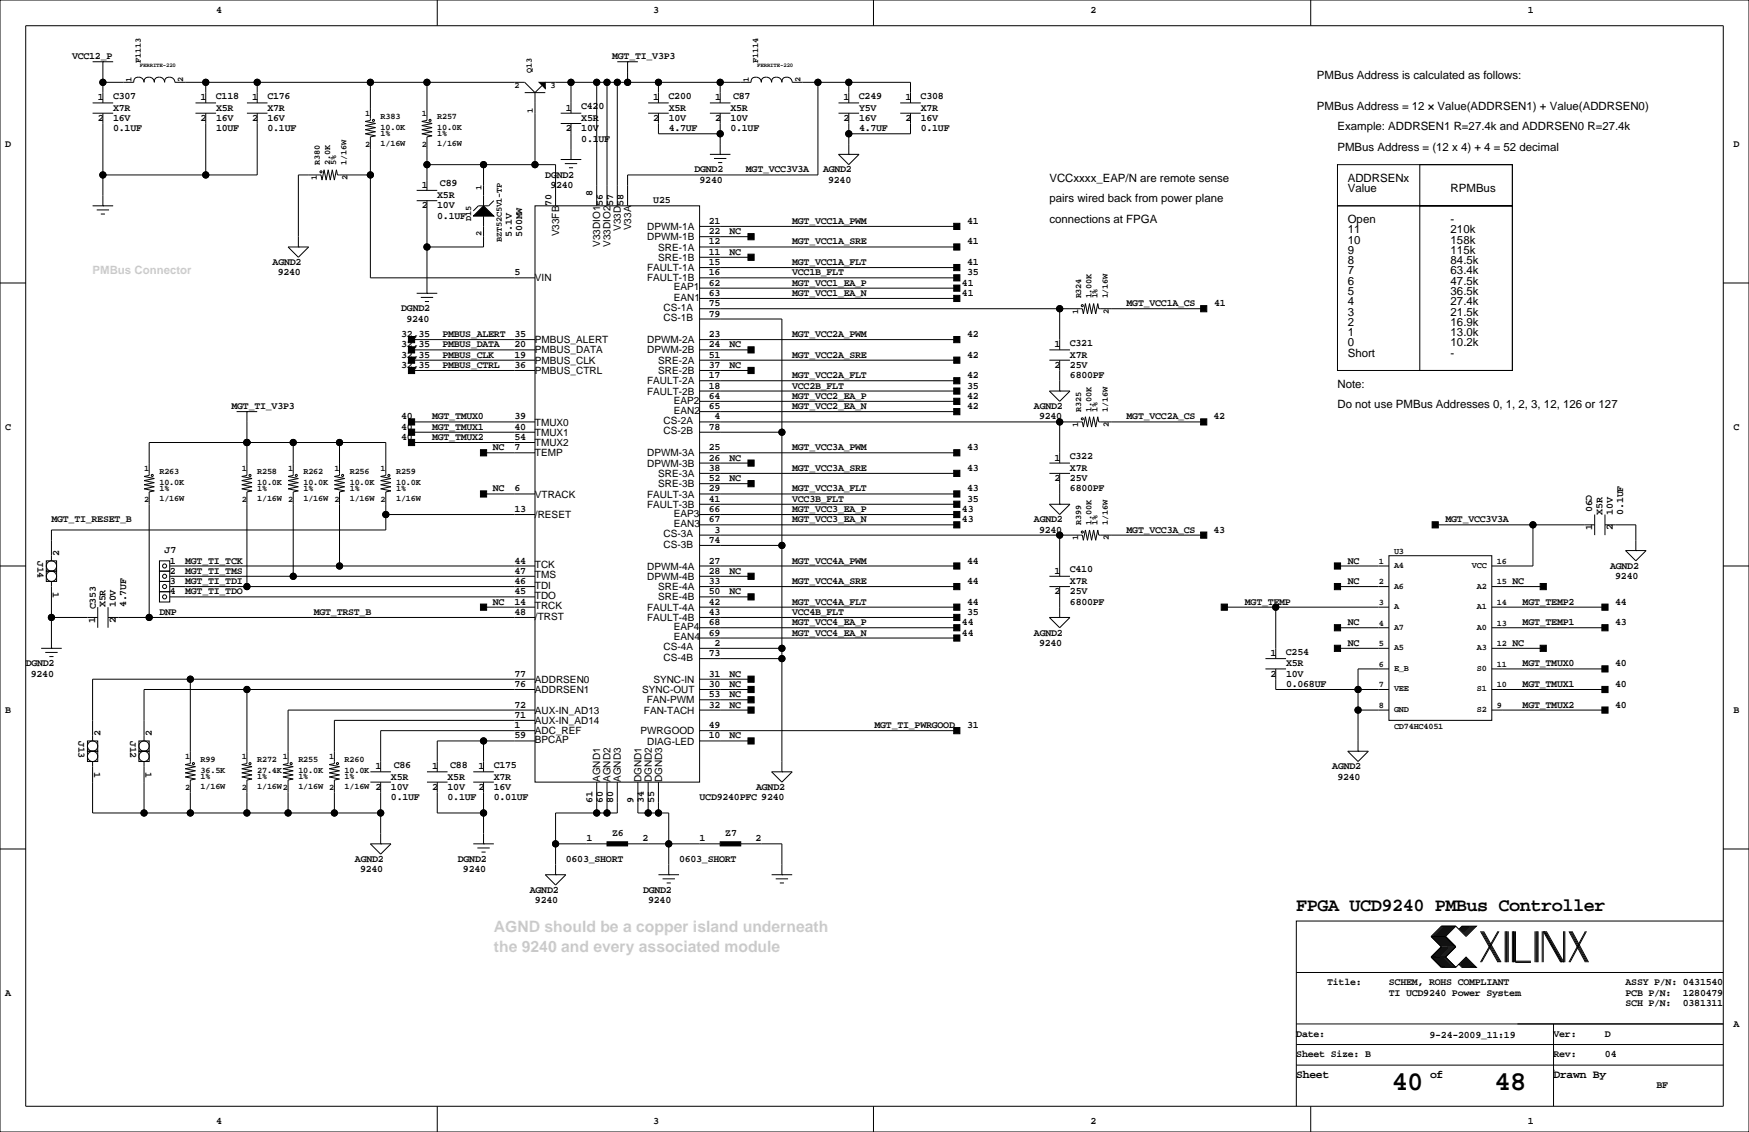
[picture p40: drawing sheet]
<svg xmlns="http://www.w3.org/2000/svg" width="432mm" height="279mm" viewBox="0 0 432 279" stroke-linecap="round" stroke-linejoin="round" font-family="sans-serif">
<defs><g id="words">
<g font-size="6.7">
<text x="343.6" y="269.1">40</text>
<text x="369" y="269.1">48</text>
</g>
<text font-size="4.6" x="320" y="224.9">FPGA UCD9240 PMBus Controller</text>
<g font-size="3.9" fill="#ccc">
<text x="121.9" y="230">AGND should be a copper island underneath</text>
<text x="121.9" y="235.1">the 9240 and every associated module</text>
</g>
<g font-size="2.8">
<text x="325.1" y="19.5">PMBus Address is calculated as follows:</text>
<text x="325.1" y="27.1">PMBus Address = 12 × Value(ADDRSEN1) + Value(ADDRSEN0)</text>
<text x="330.2" y="32.2">Example: ADDRSEN1 R=27.4k and ADDRSEN0 R=27.4k</text>
<text x="330.2" y="37.3">PMBus Address = (12 x 4) + 4 = 52 decimal</text>
<text x="259.1" y="44.9">VCCxxxx_EAP/N are remote sense</text>
<text x="332.7" y="44.9">ADDRSENx</text>
<text x="332.7" y="47.4">Value</text>
<text x="358.1" y="47.4">RPMBus</text>
<text x="259.1" y="50">pairs wired back from power plane</text>
<text x="259.1" y="55">connections at FPGA</text>
<text x="332.7" y="57.6">11</text>
<text x="332.7" y="55">Open</text>
<text x="358.1" y="55">-</text>
<text x="358.1" y="57.6">210k</text>
<text x="332.7" y="60.1">10</text>
<text x="332.7" y="62.7">9</text>
<text x="332.7" y="65.2">8</text>
<text x="358.1" y="60.1">158k</text>
<text x="358.1" y="62.7">115k</text>
<text x="358.1" y="65.2">84.5k</text>
<text x="332.7" y="67.7">7</text>
<text x="332.7" y="70.3">6</text>
<text x="358.1" y="67.7">63.4k</text>
<text x="358.1" y="70.3">47.5k</text>
<text x="332.7" y="72.8">5</text>
<text x="332.7" y="75.4">4</text>
<text x="332.7" y="77.9">3</text>
<text x="358.1" y="72.8">36.5k</text>
<text x="358.1" y="75.4">27.4k</text>
<text x="358.1" y="77.9">21.5k</text>
<text x="332.7" y="80.4">2</text>
<text x="332.7" y="83">1</text>
<text x="358.1" y="80.4">16.9k</text>
<text x="358.1" y="83">13.0k</text>
<text x="332.7" y="85.5">0</text>
<text x="332.7" y="88.1">Short</text>
<text x="358.1" y="88.1">-</text>
<text x="358.1" y="85.5">10.2k</text>
<text x="330.2" y="95.7">Note:</text>
<text x="330.2" y="100.8">Do not use PMBus Addresses 0, 1, 2, 3, 12, 126 or 127</text>
<text x="320" y="266">Sheet</text>
<text x="353.1" y="266">of</text>
<text x="383.5" y="266">Drawn By</text>
</g>
<text font-size="2.8" fill="#ccc" x="22.9" y="67.7">PMBus Connector</text>
<g font-size="2.5">
<text x="53.3" y="3.2">4</text>
<text x="161.3" y="3.2">3</text>
<text x="269.2" y="3.2">2</text>
<text x="377.2" y="3.2">1</text>
<text x="17.8" y="14.6">VCC12_P</text>
<text x="151.1" y="14.6">MGT_TI_V3P3</text>
<text x="24.1" y="29.9">2</text>
<text x="24.1" y="24.8">1</text>
<text x="27.9" y="24.4">C307</text>
<text x="27.9" y="29.9">16V</text>
<text x="27.9" y="27.3">X7R</text>
<text x="49.5" y="29.9">2</text>
<text x="49.5" y="24.8">1</text>
<text x="53.3" y="24.4">C118</text>
<text x="53.3" y="29.9">16V</text>
<text x="53.3" y="27.3">X5R</text>
<text x="62.2" y="24.8">1</text>
<text x="62.2" y="29.9">2</text>
<text x="66" y="24.4">C176</text>
<text x="66" y="27.3">X7R</text>
<text x="66" y="29.9">16V</text>
<text x="139.7" y="27.3">1</text>
<text x="143.5" y="27">C420</text>
<text x="143.5" y="29.9">X5R</text>
<text x="161.3" y="29.9">2</text>
<text x="161.3" y="24.8">1</text>
<text x="165.1" y="24.4">C200</text>
<text x="165.1" y="27.3">X5R</text>
<text x="165.1" y="29.9">10V</text>
<text x="176.5" y="29.9">2</text>
<text x="176.5" y="24.8">1</text>
<text x="180.3" y="29.9">10V</text>
<text x="180.3" y="27.3">X5R</text>
<text x="181" y="24.4">C87</text>
<text x="208.3" y="29.9">2</text>
<text x="208.3" y="24.8">1</text>
<text x="212.1" y="24.4">C249</text>
<text x="212.1" y="29.9">16V</text>
<text x="212.1" y="27.3">Y5V</text>
<text x="223.5" y="29.9">2</text>
<text x="223.5" y="24.8">1</text>
<text x="227.3" y="24.4">C308</text>
<text x="227.3" y="29.9">16V</text>
<text x="227.3" y="27.3">X7R</text>
<text x="27.9" y="32.4">0.1UF</text>
<text x="53.3" y="32.4">10UF</text>
<text x="66" y="32.4">0.1UF</text>
<text x="139.7" y="32.4">2</text>
<text x="143.5" y="32.4">10V</text>
<text x="143.5" y="34.9">0.1UF</text>
<text x="165.1" y="32.4">4.7UF</text>
<text x="180.3" y="32.4">0.1UF</text>
<text x="212.1" y="32.4">4.7UF</text>
<text x="227.3" y="32.4">0.1UF</text>
<text x="1.3" y="36.2">D</text>
<text x="428" y="36.2">D</text>
<text x="104.1" y="46.4">1</text>
<text x="108.6" y="46">C89</text>
<text x="134.6" y="43.8">DGND2</text>
<text x="135.9" y="46.4">9240</text>
<text x="171.4" y="42.6">DGND2</text>
<text x="172.7" y="45.1">9240</text>
<text x="184.1" y="42.6">MGT_VCC3V3A</text>
<text x="203.2" y="42.6">AGND2</text>
<text x="204.5" y="45.1">9240</text>
<text x="104.1" y="51.5">2</text>
<text x="107.9" y="48.9">X5R</text>
<text x="107.9" y="51.5">10V</text>
<text x="107.9" y="54">0.1UF</text>
<text x="136.1" y="50.8" transform="rotate(-90 136.1 50.8)">70</text>
<text x="146.3" y="48.3" transform="rotate(-90 146.3 48.3)">8</text>
<text x="148.8" y="50.8" transform="rotate(-90 148.8 50.8)">56</text>
<text x="151.4" y="50.8" transform="rotate(-90 151.4 50.8)">57</text>
<text x="153.9" y="50.8" transform="rotate(-90 153.9 50.8)">58</text>
<text x="161.3" y="50.2">U25</text>
<text x="126.4" y="58.4" transform="rotate(-90 126.4 58.4)">5.1V</text>
<text x="128.9" y="58.4" transform="rotate(-90 128.9 58.4)">500MW</text>
<text x="138" y="58.3" transform="rotate(-90 138 58.3)">V33FB</text>
<text x="153.3" y="57" transform="rotate(-90 153.3 57)">V33D</text>
<text x="155.8" y="56.8" transform="rotate(-90 155.8 56.8)">V33A</text>
<text x="159.8" y="56.8">DPWM-1A</text>
<text x="159.8" y="59.3">DPWM-1B</text>
<text x="175" y="55.3">21</text>
<text x="175" y="57.8">22</text>
<text x="180.1" y="57.8">NC</text>
<text x="195.6" y="55.3">MGT_VCC1A_PWM</text>
<text x="238.8" y="55.3">41</text>
<text x="67.3" y="65.4">AGND2</text>
<text x="148.2" y="61" transform="rotate(-90 148.2 61)">V33DIO1</text>
<text x="150.7" y="61" transform="rotate(-90 150.7 61)">V33DIO2</text>
<text x="162.5" y="61.8">SRE-1A</text>
<text x="162.5" y="64.4">SRE-1B</text>
<text x="175" y="65.4">15</text>
<text x="175" y="60.3">12</text>
<text x="175" y="62.9">11</text>
<text x="180.1" y="62.9">NC</text>
<text x="195.6" y="60.3">MGT_VCC1A_SRE</text>
<text x="195.6" y="65.4">MGT_VCC1A_FLT</text>
<text x="238.8" y="60.3">41</text>
<text x="238.8" y="65.4">41</text>
<text x="68.6" y="68">9240</text>
<text x="127" y="68">5</text>
<text x="132.1" y="69.5">VIN</text>
<text x="159.8" y="66.9">FAULT-1A</text>
<text x="159.8" y="69.5">FAULT-1B</text>
<text x="166.4" y="71.7">EAP1</text>
<text x="175" y="70.5">62</text>
<text x="175" y="68">16</text>
<text x="195.6" y="70.5">MGT_VCC1_EA_P</text>
<text x="195.6" y="68">VCC1B_FLT</text>
<text x="237.5" y="70.5">41</text>
<text x="238.8" y="68">35</text>
<text x="99.1" y="76.9">DGND2</text>
<text x="163.8" y="76.7">CS-1A</text>
<text x="166.4" y="74.2">EAN1</text>
<text x="175" y="75.6">75</text>
<text x="175" y="73">63</text>
<text x="195.6" y="73">MGT_VCC1_EA_N</text>
<text x="237.5" y="73">41</text>
<text x="278.1" y="75.6">MGT_VCC1A_CS</text>
<text x="299.7" y="75.6">41</text>
<text x="99.1" y="83.2">32,35</text>
<text x="100.3" y="79.4">9240</text>
<text x="109.2" y="83.2">PMBUS_ALERT</text>
<text x="127" y="83.2">35</text>
<text x="163.8" y="79.3">CS-1B</text>
<text x="175" y="78.1">79</text>
<text x="175" y="83.2">23</text>
<text x="195.6" y="83.2">MGT_VCC2A_PWM</text>
<text x="238.8" y="83.2">42</text>
<text x="99.1" y="88.3">32,35</text>
<text x="99.1" y="85.7">32,35</text>
<text x="109.2" y="88.3">PMBUS_CLK</text>
<text x="109.2" y="85.7">PMBUS_DATA</text>
<text x="127" y="88.3">19</text>
<text x="127" y="85.7">20</text>
<text x="132.1" y="84.7">PMBUS_ALERT</text>
<text x="132.1" y="89.8">PMBUS_CLK</text>
<text x="132.1" y="87.2">PMBUS_DATA</text>
<text x="159.8" y="84.7">DPWM-2A</text>
<text x="159.8" y="87.2">DPWM-2B</text>
<text x="162.5" y="89.8">SRE-2A</text>
<text x="175" y="85.7">24</text>
<text x="175" y="88.3">51</text>
<text x="180.1" y="85.7">NC</text>
<text x="195.6" y="88.3">MGT_VCC2A_SRE</text>
<text x="238.8" y="88.3">42</text>
<text x="260.3" y="85.7">1</text>
<text x="264.1" y="85.4">C321</text>
<text x="264.2" y="88.3">X7R</text>
<text x="99.1" y="90.8">32,35</text>
<text x="109.2" y="90.8">PMBUS_CTRL</text>
<text x="127" y="90.8">36</text>
<text x="132.1" y="92.3">PMBUS_CTRL</text>
<text x="159.8" y="94.9">FAULT-2A</text>
<text x="162.5" y="92.3">SRE-2B</text>
<text x="175" y="93.4">17</text>
<text x="175" y="95.9">18</text>
<text x="175" y="90.8">37</text>
<text x="180.1" y="90.8">NC</text>
<text x="195.6" y="93.4">MGT_VCC2A_FLT</text>
<text x="195.6" y="95.9">VCC2B_FLT</text>
<text x="238.8" y="93.4">42</text>
<text x="238.8" y="95.9">35</text>
<text x="260.3" y="90.8">2</text>
<text x="264.2" y="93.4">6800PF</text>
<text x="264.2" y="90.8">25V</text>
<text x="57.1" y="101">MGT_TI_V3P3</text>
<text x="159.8" y="97.4">FAULT-2B</text>
<text x="166.4" y="99.6">EAP2</text>
<text x="175" y="101">65</text>
<text x="175" y="98.4">64</text>
<text x="195.6" y="101">MGT_VCC2_EA_N</text>
<text x="195.6" y="98.4">MGT_VCC2_EA_P</text>
<text x="238.8" y="101">42</text>
<text x="238.8" y="98.4">42</text>
<text x="255.3" y="101">AGND2</text>
<text x="1.3" y="106.1">C</text>
<text x="99.1" y="106.1">40</text>
<text x="99.1" y="103.5">40</text>
<text x="106.7" y="106.1">MGT_TMUX1</text>
<text x="106.7" y="103.5">MGT_TMUX0</text>
<text x="127" y="103.5">39</text>
<text x="127" y="106.1">40</text>
<text x="132.1" y="105">TMUX0</text>
<text x="132.1" y="107.6">TMUX1</text>
<text x="163.8" y="104.7">CS-2A</text>
<text x="163.8" y="107.2">CS-2B</text>
<text x="166.4" y="102.1">EAN2</text>
<text x="175" y="106.1">78</text>
<text x="176.4" y="103.5">4</text>
<text x="256.5" y="103.5">9240</text>
<text x="278.1" y="103.5">MGT_VCC2A_CS</text>
<text x="299.6" y="103.5">42</text>
<text x="428" y="106.1">C</text>
<text x="99.1" y="108.6">40</text>
<text x="106.7" y="108.6">MGT_TMUX2</text>
<text x="121.7" y="111.1">NC</text>
<text x="127" y="111.1">7</text>
<text x="127" y="108.6">54</text>
<text x="132.1" y="112.6">TEMP</text>
<text x="132.1" y="110.1">TMUX2</text>
<text x="159.8" y="112.6">DPWM-3A</text>
<text x="175" y="111.1">25</text>
<text x="175" y="113.7">26</text>
<text x="180.1" y="113.7">NC</text>
<text x="195.6" y="111.1">MGT_VCC3A_PWM</text>
<text x="238.8" y="111.1">43</text>
<text x="260.3" y="113.7">1</text>
<text x="264.1" y="113.3">C322</text>
<text x="159.8" y="115.2">DPWM-3B</text>
<text x="162.5" y="117.7">SRE-3A</text>
<text x="175" y="116.2">38</text>
<text x="175" y="118.8">52</text>
<text x="180.1" y="118.8">NC</text>
<text x="195.6" y="116.2">MGT_VCC3A_SRE</text>
<text x="238.8" y="116.2">43</text>
<text x="260.3" y="118.8">2</text>
<text x="264.2" y="118.8">25V</text>
<text x="264.2" y="116.2">X7R</text>
<text x="121.7" y="121.3">NC</text>
<text x="127" y="121.3">6</text>
<text x="132.1" y="122.8">VTRACK</text>
<text x="159.8" y="122.8">FAULT-3A</text>
<text x="159.8" y="125.3">FAULT-3B</text>
<text x="162.5" y="120.3">SRE-3B</text>
<text x="175" y="121.3">29</text>
<text x="175" y="123.8">41</text>
<text x="195.6" y="121.3">MGT_VCC3A_FLT</text>
<text x="195.6" y="123.8">VCC3B_FLT</text>
<text x="238.8" y="121.3">43</text>
<text x="238.8" y="123.8">35</text>
<text x="264.2" y="121.3">6800PF</text>
<text x="391.6" y="122.1" transform="rotate(90 391.6 122.1)">C90</text>
<text x="12.7" y="128.9">MGT_TI_RESET_B</text>
<text x="127" y="126.4">13</text>
<text x="132.1" y="127.9">/RESET</text>
<text x="166.4" y="130.1">EAN3</text>
<text x="166.4" y="127.5">EAP3</text>
<text x="175" y="128.9">67</text>
<text x="175" y="126.4">66</text>
<text x="176.4" y="131.5">3</text>
<text x="195.6" y="128.9">MGT_VCC3_EA_N</text>
<text x="195.6" y="126.4">MGT_VCC3_EA_P</text>
<text x="237.5" y="128.9">43</text>
<text x="237.5" y="126.4">43</text>
<text x="255.3" y="128.9">AGND2</text>
<text x="256.5" y="131.5">9240</text>
<text x="278.1" y="131.5">MGT_VCC3A_CS</text>
<text x="299.6" y="131.5">43</text>
<text x="356.9" y="128.9">MGT_VCC3V3A</text>
<text x="393.1" y="130.8" transform="rotate(-90 393.1 130.8)">1</text>
<text x="395.6" y="127" transform="rotate(-90 395.6 127)">X5R</text>
<text x="398.2" y="130.8" transform="rotate(-90 398.2 130.8)">2</text>
<text x="398.2" y="127" transform="rotate(-90 398.2 127)">10V</text>
<text x="400.7" y="127" transform="rotate(-90 400.7 127)">0.1UF</text>
<text x="14.6" y="137.2" transform="rotate(-90 14.6 137.2)">2</text>
<text x="40.6" y="136.5">J7</text>
<text x="163.8" y="132.6">CS-3A</text>
<text x="163.8" y="135.2">CS-3B</text>
<text x="175" y="134">74</text>
<text x="9.3" y="138.4" transform="rotate(90 9.3 138.4)">J14</text>
<text x="41.9" y="139.1">1</text>
<text x="41.9" y="141.6">2</text>
<text x="45.7" y="141.6">MGT_TI_TMS</text>
<text x="45.7" y="139.1">MGT_TI_TCK</text>
<text x="127" y="139.1">44</text>
<text x="127" y="141.6">47</text>
<text x="132.1" y="140.2">TCK</text>
<text x="132.1" y="142.8">TMS</text>
<text x="159.8" y="140.6">DPWM-4A</text>
<text x="159.8" y="143.1">DPWM-4B</text>
<text x="175" y="139.1">27</text>
<text x="175" y="141.6">28</text>
<text x="180.1" y="141.6">NC</text>
<text x="195.6" y="139.1">MGT_VCC4A_PWM</text>
<text x="238.8" y="139.1">44</text>
<text x="260.3" y="141.6">1</text>
<text x="264.1" y="141.3">C410</text>
<text x="332.7" y="139.1">NC</text>
<text x="397.5" y="140.4">AGND2</text>
<text x="398.8" y="142.9">9240</text>
<text x="13.1" y="146" transform="rotate(90 13.1 146)">1</text>
<text x="26.1" y="149.9" transform="rotate(-90 26.1 149.9)">X5R</text>
<text x="28.6" y="149.9" transform="rotate(-90 28.6 149.9)">10V</text>
<text x="31.1" y="149.9" transform="rotate(-90 31.1 149.9)">4.7UF</text>
<text x="41.9" y="144.2">3</text>
<text x="41.9" y="146.7">4</text>
<text x="45.7" y="146.7">MGT_TI_TDO</text>
<text x="45.7" y="144.2">MGT_TI_TDI</text>
<text x="121.7" y="149.2">NC</text>
<text x="127" y="144.2">46</text>
<text x="127" y="146.7">45</text>
<text x="127" y="149.2">14</text>
<text x="132.1" y="145.3">TDI</text>
<text x="132.1" y="147.9">TDO</text>
<text x="162.5" y="145.7">SRE-4A</text>
<text x="162.5" y="148.2">SRE-4B</text>
<text x="175" y="149.2">42</text>
<text x="175" y="144.2">33</text>
<text x="175" y="146.7">50</text>
<text x="180.1" y="146.7">NC</text>
<text x="195.6" y="144.2">MGT_VCC4A_SRE</text>
<text x="195.6" y="149.2">MGT_VCC4A_FLT</text>
<text x="238.8" y="144.2">44</text>
<text x="238.8" y="149.2">44</text>
<text x="260.3" y="146.7">2</text>
<text x="264.2" y="149.2">6800PF</text>
<text x="264.2" y="146.7">25V</text>
<text x="264.2" y="144.2">X7R</text>
<text x="307.3" y="149.2">MGT_TEMP</text>
<text x="332.7" y="144.2">NC</text>
<text x="373.4" y="144.2">NC</text>
<text x="375.9" y="149.2">MGT_TEMP2</text>
<text x="398.8" y="149.2">44</text>
<text x="23.5" y="153.7" transform="rotate(-90 23.5 153.7)">1</text>
<text x="23.7" y="150.4" transform="rotate(-90 23.7 150.4)">C353</text>
<text x="28.6" y="153.7" transform="rotate(-90 28.6 153.7)">2</text>
<text x="39.4" y="151.8">DNP</text>
<text x="77.5" y="151.8">MGT_TRST_B</text>
<text x="127" y="151.8">48</text>
<text x="132.1" y="152.9">/TRST</text>
<text x="132.1" y="150.4">TRCK</text>
<text x="159.8" y="150.7">FAULT-4A</text>
<text x="159.8" y="153.3">FAULT-4B</text>
<text x="166.4" y="155.5">EAP4</text>
<text x="175" y="154.3">68</text>
<text x="175" y="151.8">43</text>
<text x="195.6" y="154.3">MGT_VCC4_EA_P</text>
<text x="195.6" y="151.8">VCC4B_FLT</text>
<text x="237.5" y="154.3">44</text>
<text x="238.8" y="151.8">35</text>
<text x="332.7" y="154.3">NC</text>
<text x="375.9" y="154.3">MGT_TEMP1</text>
<text x="398.8" y="154.3">43</text>
<text x="163.8" y="160.6">CS-4A</text>
<text x="166.4" y="158">EAN4</text>
<text x="175" y="161.9">73</text>
<text x="175" y="156.9">69</text>
<text x="176.4" y="159.4">2</text>
<text x="195.6" y="156.9">MGT_VCC4_EA_N</text>
<text x="237.5" y="156.9">44</text>
<text x="255.3" y="156.9">AGND2</text>
<text x="256.5" y="159.4">9240</text>
<text x="313.7" y="161.9">1</text>
<text x="317.5" y="161.6">C254</text>
<text x="332.7" y="159.4">NC</text>
<text x="373.4" y="159.4">NC</text>
<text x="6.3" y="164.5">DGND2</text>
<text x="7.6" y="167">9240</text>
<text x="127" y="167">77</text>
<text x="163.8" y="163.1">CS-4B</text>
<text x="175" y="167">31</text>
<text x="180.1" y="167">NC</text>
<text x="313.7" y="167">2</text>
<text x="317.5" y="167">10V</text>
<text x="317.5" y="164.5">X5R</text>
<text x="375.9" y="164.5">MGT_TMUX0</text>
<text x="398.8" y="164.5">40</text>
<text x="127" y="169.6">76</text>
<text x="132.1" y="168.5">ADDRSEN0</text>
<text x="132.1" y="171.1">ADDRSEN1</text>
<text x="158.6" y="171.1">SYNC-OUT</text>
<text x="159.7" y="173.6">FAN-PWM</text>
<text x="161.3" y="168.5">SYNC-IN</text>
<text x="175" y="172.1">53</text>
<text x="175" y="169.6">30</text>
<text x="180.1" y="169.6">NC</text>
<text x="180.1" y="172.1">NC</text>
<text x="317.5" y="169.6">0.068UF</text>
<text x="375.9" y="169.6">MGT_TMUX1</text>
<text x="398.8" y="169.6">40</text>
<text x="1.3" y="175.9">B</text>
<text x="127" y="179.7">1</text>
<text x="127" y="174.6">72</text>
<text x="127" y="177.2">71</text>
<text x="132.1" y="176.1">AUX-IN_AD13</text>
<text x="132.1" y="178.7">AUX-IN_AD14</text>
<text x="159" y="176.1">FAN-TACH</text>
<text x="175" y="174.6">32</text>
<text x="175" y="179.7">49</text>
<text x="180.1" y="174.6">NC</text>
<text x="215.9" y="179.7">MGT_TI_PWRGOOD</text>
<text x="238.8" y="179.7">31</text>
<text x="375.9" y="174.6">MGT_TMUX2</text>
<text x="398.8" y="174.6">40</text>
<text x="428" y="175.9">B</text>
<text x="19.4" y="182.9" transform="rotate(90 19.4 182.9)">J13</text>
<text x="24.8" y="181.6" transform="rotate(-90 24.8 181.6)">2</text>
<text x="32.1" y="182.9" transform="rotate(90 32.1 182.9)">J12</text>
<text x="37.5" y="181.6" transform="rotate(-90 37.5 181.6)">2</text>
<text x="127" y="182.3">59</text>
<text x="132.1" y="181.2">ADC_REF</text>
<text x="132.1" y="183.4">BPCAP</text>
<text x="158.1" y="181.2">PWRGOOD</text>
<text x="159.8" y="183.8">DIAG-LED</text>
<text x="175" y="182.3">10</text>
<text x="180.1" y="182.3">NC</text>
<text x="23.2" y="190.5" transform="rotate(90 23.2 190.5)">1</text>
<text x="35.9" y="190.5" transform="rotate(90 35.9 190.5)">1</text>
<text x="92.7" y="189.9">1</text>
<text x="97.2" y="189.5">C86</text>
<text x="106.7" y="189.9">1</text>
<text x="111.2" y="189.5">C88</text>
<text x="118.1" y="189.9">1</text>
<text x="121.9" y="189.5">C175</text>
<text x="328.9" y="189.9">AGND2</text>
<text x="92.7" y="195">2</text>
<text x="96.5" y="197.5">0.1UF</text>
<text x="96.5" y="195">10V</text>
<text x="96.5" y="192.4">X5R</text>
<text x="106.7" y="195">2</text>
<text x="110.5" y="192.4">X5R</text>
<text x="110.5" y="195">10V</text>
<text x="110.5" y="197.5">0.1UF</text>
<text x="118.1" y="195">2</text>
<text x="121.9" y="197.5">0.01UF</text>
<text x="121.9" y="195">16V</text>
<text x="121.9" y="192.4">X7R</text>
<text x="148.2" y="193" transform="rotate(-90 148.2 193)">AGND1</text>
<text x="150.7" y="193" transform="rotate(-90 150.7 193)">AGND2</text>
<text x="153.3" y="193" transform="rotate(-90 153.3 193)">AGND3</text>
<text x="158.4" y="193" transform="rotate(-90 158.4 193)">DGND1</text>
<text x="160.9" y="193" transform="rotate(-90 160.9 193)">DGND2</text>
<text x="163.4" y="193" transform="rotate(-90 163.4 193)">DGND3</text>
<text x="172.7" y="197.5">UCD9240PFC 9240</text>
<text x="186.7" y="195">AGND2</text>
<text x="330.2" y="192.4">9240</text>
<text x="146.3" y="198.1" transform="rotate(-90 146.3 198.1)">61</text>
<text x="148.8" y="198.1" transform="rotate(-90 148.8 198.1)">60</text>
<text x="151.4" y="198.1" transform="rotate(-90 151.4 198.1)">80</text>
<text x="156.4" y="198.1" transform="rotate(-90 156.4 198.1)">9</text>
<text x="159" y="198.1" transform="rotate(-90 159 198.1)">34</text>
<text x="161.5" y="198.1" transform="rotate(-90 161.5 198.1)">55</text>
<text x="144.8" y="207.7">1</text>
<text x="151.1" y="206.4">Z6</text>
<text x="158.6" y="207.7">2</text>
<text x="172.7" y="207.7">1</text>
<text x="179.1" y="206.4">Z7</text>
<text x="186.5" y="207.7">2</text>
<text x="87.6" y="212.7">AGND2</text>
<text x="88.9" y="215.3">9240</text>
<text x="113" y="212.7">DGND2</text>
<text x="114.3" y="215.3">9240</text>
<text x="139.7" y="212.7">0603_SHORT</text>
<text x="167.6" y="212.7">0603_SHORT</text>
<text x="130.8" y="220.4">AGND2</text>
<text x="158.7" y="220.4">DGND2</text>
<text x="132.1" y="222.9">9240</text>
<text x="160" y="222.9">9240</text>
<text x="1.3" y="245.8">A</text>
<text x="327.7" y="243.2">Title:</text>
<text x="342.9" y="243.2">SCHEM, ROHS COMPLIANT</text>
<text x="342.9" y="245.8">TI UCD9240 Power System</text>
<text x="401.3" y="243.2">ASSY P/N: 0431540</text>
<text x="401.3" y="245.8">PCB P/N:</text>
<text x="415.5" y="245.8">1280479</text>
<text x="401.3" y="248.3">SCH P/N:</text>
<text x="415.5" y="248.3">0381311</text>
<text x="320" y="255.9">Date:</text>
<text x="352.9" y="256.1">9-24-2009_11:19</text>
<text x="383.5" y="255.9">Ver:</text>
<text x="396.2" y="255.9">D</text>
<text x="428" y="253.4">A</text>
<text x="320" y="261">Sheet Size: B</text>
<text x="383.5" y="261">Rev:</text>
<text x="396.2" y="261">04</text>
<text x="408.9" y="268.6">BF</text>
<text x="53.3" y="277.5">4</text>
<text x="161.3" y="277.5">3</text>
<text x="269.2" y="277.5">2</text>
<text x="377.2" y="277.5">1</text>
</g>
<g font-size="2.1">
<text x="34.8" y="15.5" transform="rotate(-90 34.8 15.5)">F1113</text>
<text x="187.2" y="15.5" transform="rotate(-90 187.2 15.5)">F1114</text>
<text x="32.5" y="20.3" transform="rotate(-90 32.5 20.3)">1</text>
<text x="45.2" y="20.3" transform="rotate(-90 45.2 20.3)">2</text>
<text x="127.1" y="21.6">2</text>
<text x="131.3" y="18" transform="rotate(-90 131.3 18)">Q13</text>
<text x="135.9" y="21.6">3</text>
<text x="184.9" y="20.3" transform="rotate(-90 184.9 20.3)">1</text>
<text x="197.6" y="20.3" transform="rotate(-90 197.6 20.3)">2</text>
<text x="90.2" y="28.7">1</text>
<text x="94" y="29.4">R383</text>
<text x="104.1" y="28.7">1</text>
<text x="107.9" y="29.4">R257</text>
<text x="131.6" y="27.9" transform="rotate(-90 131.6 27.9)">1</text>
<text x="94" y="33.5">1%</text>
<text x="94" y="32">10.0K</text>
<text x="107.9" y="32">10.0K</text>
<text x="107.9" y="33.5">1%</text>
<text x="79" y="40.6" transform="rotate(-90 79 40.6)">R380</text>
<text x="81.5" y="40.6" transform="rotate(-90 81.5 40.6)">2.0K</text>
<text x="83" y="40.6" transform="rotate(-90 83 40.6)">5%</text>
<text x="85.6" y="40.6" transform="rotate(-90 85.6 40.6)">1/16W</text>
<text x="90.2" y="36.3">2</text>
<text x="94" y="36">1/16W</text>
<text x="104.1" y="36.3">2</text>
<text x="107.9" y="36">1/16W</text>
<text x="78.2" y="44.4" transform="rotate(-90 78.2 44.4)">1</text>
<text x="85.8" y="44.4" transform="rotate(-90 85.8 44.4)">2</text>
<text x="118.9" y="47" transform="rotate(-90 118.9 47)">1</text>
<text x="116.3" y="54.6" transform="rotate(-90 116.3 54.6)">D15</text>
<text x="118.9" y="58.4" transform="rotate(-90 118.9 58.4)">2</text>
<text x="123.9" y="59.7" transform="rotate(-90 123.9 59.7)">BZT52C5V1-TP</text>
<text x="266.2" y="77.5" transform="rotate(-90 266.2 77.5)">1</text>
<text x="266.9" y="73.7" transform="rotate(-90 266.9 73.7)">R324</text>
<text x="269.5" y="73.7" transform="rotate(-90 269.5 73.7)">1.00K</text>
<text x="271" y="73.7" transform="rotate(-90 271 73.7)">1%</text>
<text x="273.5" y="73.7" transform="rotate(-90 273.5 73.7)">1/16W</text>
<text x="273.8" y="77.5" transform="rotate(-90 273.8 77.5)">2</text>
<text x="266.9" y="101.6" transform="rotate(-90 266.9 101.6)">R325</text>
<text x="269.5" y="101.6" transform="rotate(-90 269.5 101.6)">1.00K</text>
<text x="271" y="101.6" transform="rotate(-90 271 101.6)">1%</text>
<text x="273.5" y="101.6" transform="rotate(-90 273.5 101.6)">1/16W</text>
<text x="266.2" y="105.4" transform="rotate(-90 266.2 105.4)">1</text>
<text x="273.8" y="105.4" transform="rotate(-90 273.8 105.4)">2</text>
<text x="35.6" y="116.3">1</text>
<text x="39.4" y="117.1">R263</text>
<text x="39.4" y="119.6">10.0K</text>
<text x="59.7" y="116.3">1</text>
<text x="63.5" y="117.1">R258</text>
<text x="63.5" y="119.6">10.0K</text>
<text x="71.1" y="116.3">1</text>
<text x="74.9" y="119.6">10.0K</text>
<text x="74.9" y="117.1">R262</text>
<text x="82.5" y="116.3">1</text>
<text x="86.4" y="119.6">10.0K</text>
<text x="86.4" y="117.1">R256</text>
<text x="94" y="116.3">1</text>
<text x="97.8" y="119.6">10.0K</text>
<text x="97.8" y="117.1">R259</text>
<text x="35.6" y="123.9">2</text>
<text x="39.4" y="123.7">1/16W</text>
<text x="39.4" y="121.1">1%</text>
<text x="59.7" y="123.9">2</text>
<text x="63.5" y="123.7">1/16W 2</text>
<text x="63.5" y="121.1">1%</text>
<text x="74.9" y="121.1">1%</text>
<text x="74.9" y="123.7">1/16W 2</text>
<text x="86.4" y="121.1">1%</text>
<text x="86.4" y="123.7">1/16W 2</text>
<text x="97.8" y="121.1">1%</text>
<text x="97.8" y="123.7">1/16W</text>
<text x="266.9" y="129.5" transform="rotate(-90 266.9 129.5)">R399</text>
<text x="269.5" y="129.5" transform="rotate(-90 269.5 129.5)">1.00K</text>
<text x="271" y="129.5" transform="rotate(-90 271 129.5)">1%</text>
<text x="273.5" y="129.5" transform="rotate(-90 273.5 129.5)">1/16W</text>
<text x="266.2" y="133.3" transform="rotate(-90 266.2 133.3)">1</text>
<text x="273.8" y="133.3" transform="rotate(-90 273.8 133.3)">2</text>
<text x="344.2" y="136.6">U3</text>
<text x="340.4" y="139.2">1</text>
<text x="344.2" y="140.2">A4</text>
<text x="363.4" y="140.2">VCC</text>
<text x="369.6" y="139.2">16</text>
<text x="340.4" y="144.3">2</text>
<text x="340.4" y="149.3">3</text>
<text x="344.2" y="145.3">A6</text>
<text x="364.6" y="145.3">A2</text>
<text x="369.6" y="149.3">14</text>
<text x="369.6" y="144.3">15</text>
<text x="340.4" y="154.4">4</text>
<text x="344.2" y="150.3">A</text>
<text x="344.2" y="155.4">A7</text>
<text x="364.6" y="155.4">A0</text>
<text x="364.6" y="150.3">A1</text>
<text x="369.6" y="154.4">13</text>
<text x="340.4" y="159.5">5</text>
<text x="344.2" y="160.5">A5</text>
<text x="364.6" y="160.5">A3</text>
<text x="369.6" y="159.5">12</text>
<text x="340.4" y="164.6">6</text>
<text x="344.2" y="165.6">E_B</text>
<text x="364.6" y="165.6">S0</text>
<text x="369.6" y="164.6">11</text>
<text x="340.4" y="169.7">7</text>
<text x="344.2" y="170.7">VEE</text>
<text x="364.6" y="170.7">S1</text>
<text x="369.6" y="169.7">10</text>
<text x="340.4" y="174.7">8</text>
<text x="344.2" y="175.7">GND</text>
<text x="344.2" y="179.8">CD74HC4051</text>
<text x="364.6" y="175.7">S2</text>
<text x="369.6" y="174.7">9</text>
<text x="45.7" y="187.4">1</text>
<text x="49.5" y="188.2">R99</text>
<text x="49.5" y="190.7">36.5K</text>
<text x="59.7" y="187.4">1</text>
<text x="63.5" y="190.7">27.4K</text>
<text x="63.5" y="188.2">R272</text>
<text x="69.8" y="187.4">1</text>
<text x="73.7" y="190.7">10.0K</text>
<text x="73.7" y="188.2">R255</text>
<text x="81.3" y="187.4">1</text>
<text x="85.1" y="188.2">R260</text>
<text x="85.1" y="190.7">10.0K</text>
<text x="45.7" y="195.1">2</text>
<text x="49.5" y="194.8">1/16W</text>
<text x="49.5" y="192.3">1%</text>
<text x="59.7" y="195.1">2</text>
<text x="63.5" y="192.3">1%</text>
<text x="63.5" y="194.8">1/16W2</text>
<text x="73.7" y="192.3">1%</text>
<text x="73.7" y="194.8">1/16W 2</text>
<text x="85.1" y="194.8">1/16W</text>
<text x="85.1" y="192.3">1%</text>
</g>
<g font-size="1.4">
<text x="34.5" y="16.6">FERRITE-220</text>
<text x="186.9" y="16.6">FERRITE-220</text>
</g>
</g></defs>
<g fill="none" stroke="#000" stroke-width=".25">
<path d="M0 0h431.8v279.4h-431.8zM6.3 6.4h419.1v266.6h-419.1zM22.9 15.2h5M25.4 15.2h.1M25.4 15.2v10.2M34.3 19.1a1.02 1.02 0 0 0-1.2 1.2h-7.7M34.3 19.1a1.27 1.27 0 0 1 1.3 1.2M107.9 0v6.4M152.4 15.2h5.1M154.9 15.2h.1M154.9 15.2v5.1M215.6 0v6.4"/>
<path d="M323.6 0v6.4M22.9 27.9h5M22.9 25.4h5M25.4 27.9v22.9M35.6 20.3a1.26 1.26 0 0 1 1.2-1.3 1.26 1.26 0 0 1 1.3 1.3M38.1 20.3a1.26 1.26 0 0 1 1.3-1.3 1.26 1.26 0 0 1 1.2 1.3M40.7 20.3a1.26 1.26 0 0 1 1.2-1.3 1.26 1.26 0 0 1 1.3 1.3h86.3l2.6 2.6M48.3 27.9h5M48.3 25.4h5M50.8 20.3v5.1M50.8 27.9v15.3M61 27.9h5"/>
<path d="M61 25.4h5M63.5 27.9v15.3h-38.1M63.5 20.3v5.1M91.4 20.3v9.4l-1.2 .3 2.5 .5-2.5 .5 2.5 .5-2.5 .5 2.5 .5-2.5 .5 2.5 .5-1.3 .3v34.8h40.7M105.4 20.3v9.4l-1.3 .3 2.6 .5-2.6 .5 2.6 .5-2.6 .5 2.6 .5-2.6 .5 2.6 .5-1.3 .3v13.2M129.5 22.9h5.1M132.1 22.9v17.7M133.9 21.1l-1.8 1.8M134.6 20.3h50.8M138.4 27.9h5.1M138.4 30.5h5.1M138.4 39.4h5.1"/>
<path d="M141 39.4h.1M141 20.3v7.6M141 30.5v8.9M147.3 20.3v30.5M149.9 20.3v30.5M152.4 20.3v30.5M160 27.9h5.1M160 25.4h5.1M162.6 27.9v5.1h15.2M162.6 20.3v5.1M175.3 38.1h5M175.3 27.9h5"/>
<path d="M175.3 25.4h5M176.3 39.1h3M177.8 38.1h.1M177.8 20.3v5.1M177.8 27.9v10.2M185.5 20.3a1.26 1.26 0 0 1 1.2-1.3 1.26 1.26 0 0 1 1.3 1.3M188 20.3a1.26 1.26 0 0 1 1.2-1.3 1.26 1.26 0 0 1 1.3 1.3M190.5 20.3a1.26 1.26 0 0 1 1.3-1.3 1.26 1.26 0 0 1 1.2 1.3 1.27 1.27 0 0 1 1.3-1.3 1.27 1.27 0 0 1 1.3 1.3h29.2v5.1M201.9 20.3v22.9h-47v7.6M207 38.1h5.1l-2.6 2.5zM207 27.9h5.1M207 25.4h5.1"/>
<path d="M209.5 38.1h.1M209.5 20.3v5.1M209.5 27.9v10.2M222.2 27.9h5.1M222.2 25.4h5.1M224.8 27.9v5.1h-15.3M22.9 50.8h5M23.9 51.8h3M24.9 52.8h1M25.4 50.8h.1M91.4 43.2h-8.1l-.2-1.3-.6 2.5-.5-2.5-.5 2.5-.5-2.5-.5 2.5-.5-2.5-.5 2.5-.3-1.2h-5.5v17.8M102.9 49.5h5"/>
<path d="M102.9 47h5M105.4 49.5v22.9M105.4 40.6h31.8v10.2M119.4 53.3v7.7h-14M119.4 40.6v10.2M121.9 49.5l-1.3 1.3h-2.5l-1.3 1.3M132.1 50.8h40.6v142.2h-40.6zM139.4 40.4h3.1M140.5 41.4h1M172.7 55.9h63.5M172.7 58.4h12.7M177.3 40.1h1"/>
<path d="M330.2 40.6h43.2v10.2h-43.2zM330.2 50.8h43.2v40.6h-43.2zM350.5 40.6h22.9v10.2h-22.9zM350.5 50.8h22.9v40.6h-22.9zM0 69.8h6.3M71.1 61h5.1l-2.5 2.5zM73.7 61h.1M102.9 72.4h5M103.9 73.4h3M104.9 74.4h1M105.4 72.4h.1M172.7 61h63.5"/>
<path d="M172.7 78.7h20.3v111.8M172.7 68.6h63.5M172.7 63.5h12.7M172.7 66h63.5M172.7 71.1h63.5M172.7 73.7h63.5M172.7 76.2h94.5l.3 1.3 .5-2.6 .5 2.6 .5-2.6 .5 2.6 .5-2.6 .5 2.6 .5-2.6 .3 1.3h25.9M261.6 76.2v10.2M425.4 69.8h6.4M101.6 83.8h30.5M101.6 88.9h30.5M101.6 86.4h30.5"/>
<path d="M101.6 91.4h30.5M172.7 96.5h63.5M172.7 99.1h63.5M172.7 83.8h63.5M172.7 88.9h63.5M172.7 94h63.5M172.7 86.4h12.7M172.7 91.4h12.7M259.1 96.5h5.1l-2.6 2.6zM259.1 88.9h5.1M259.1 86.4h5.1M261.6 96.5h.1"/>
<path d="M261.6 88.9v7.6M58.4 101.6h5.1M61 109.2h.1M61 101.6h.1M61 101.6v15.7l-1.3 .3 2.5 .5-2.5 .5 2.5 .5-2.5 .5 2.5 .5-2.5 .6 2.5 .5-1.2 .2v23.4M72.4 109.2v8.1l-1.3 .3 2.6 .5-2.6 .5 2.6 .5-2.6 .5 2.6 .5-2.6 .6 2.6 .5-1.3 .2v20.8M83.8 109.2v8.1l-1.3 .3 2.6 .5-2.6 .5 2.6 .5-2.6 .5 2.6 .5-2.6 .6 2.6 .5-1.3 .2v18.3M101.6 109.2h30.5M101.6 104.1h30.5M101.6 106.7h30.5M119.4 111.8h12.7M172.7 111.8h63.5"/>
<path d="M172.7 101.6h63.5M172.7 104.1h94.5l.3 1.3 .5-2.5 .5 2.5 .5-2.5 .5 2.5 .5-2.5 .5 2.5 .5-2.5 .3 1.2h25.9M172.7 116.8h63.5M172.7 114.3h12.7M172.7 119.4h12.7M172.7 106.7h20.3M259.1 116.8h5.1M259.1 114.3h5.1M261.6 104.1v10.2M261.6 116.8v7.7M0 139.7h6.3M11.4 138.4h2.6v2.6h-2.6z"/>
<path d="M12.7 138.4v-7.6h82.5v-9.4l1.3-.2-2.5-.5 2.5-.6-2.5-.5 2.5-.5-2.5-.5 2.5-.5-2.5-.5 1.2-.3v-8.1h-58.4v8.1l-1.2 .3 2.5 .5-2.5 .5 2.5 .5-2.5 .5 2.5 .5-2.5 .6 2.5 .5-1.3 .2v31M39.4 138.4h2.5v2.6h-2.5zM41.9 139.7h90.2M95.2 127h36.9M119.4 121.9h12.7M172.7 124.5h63.5M172.7 132.1h94.5l.3 1.2 .5-2.5 .5 2.5 .5-2.5 .5 2.5 .5-2.5 .5 2.5 .5-2.5 .3 1.3h25.9M172.7 139.7h63.5M172.7 129.5h63.5M172.7 127h63.5M172.7 121.9h63.5M172.7 134.6h20.3"/>
<path d="M259.1 124.5h5.1l-2.6 2.5zM261.6 124.5h.1M261.6 132.1v10.1M330.2 139.7h12.7M342.9 137.2h25.4v40.6h-25.4zM354.3 129.5h39.4M378.5 129.5v10.2h-10.2M393.7 127v5.1M396.2 129.5h7.7v6.4M396.2 127v5.1M401.3 135.9h5.1l-2.5 2.5zM403.9 135.9h.1"/>
<path d="M425.4 139.7h6.4M11.4 141h2.6v2.5h-2.6zM12.7 152.4h11.4M12.7 143.5v16.5M24.1 149.9v5M26.7 152.4h105.4M26.7 149.9v5M39.4 146h2.5v2.6h-2.5zM39.4 141h2.5v2.5h-2.5zM39.4 143.5h2.5v2.5h-2.5zM41.9 144.8h90.2M41.9 142.2h90.2"/>
<path d="M41.9 147.3h90.2M119.4 149.9h12.7M172.7 152.4h63.5M172.7 144.8h63.5M172.7 142.2h12.7M172.7 157.5h63.5M172.7 154.9h63.5M172.7 149.9h63.5M172.7 147.3h12.7M259.1 152.4h5.1l-2.6 2.5zM259.1 144.8h5.1M259.1 142.2h5.1"/>
<path d="M261.6 152.4h.1M261.6 144.8v7.6M302.3 149.9h40.6M315 149.9v12.7M330.2 144.8h12.7M330.2 154.9h12.7M368.3 144.8h12.7M368.3 154.9h27.9M368.3 149.9h27.9M10.2 160h5M11.2 161h3M12.2 162.1h1"/>
<path d="M12.7 160h.1M47 167.6v20.9l-1.3 .2 2.6 .5-2.6 .5 2.6 .5-2.6 .6 2.6 .5-2.6 .5 2.6 .5-1.3 .2v8.2M61 170.2v18.3l-1.3 .2 2.5 .5-2.5 .5 2.5 .5-2.5 .6 2.5 .5-2.5 .5 2.5 .5-1.2 .2v8.2M132.1 177.8h-49.6v10.7l-1.2 .2 2.5 .5-2.5 .5 2.5 .5-2.5 .6 2.5 .5-2.5 .5 2.5 .5-1.3 .2v8.2M132.1 175.3h-61v13.2l-1.3 .2 2.6 .5-2.6 .5 2.6 .5-2.6 .6 2.6 .5-2.6 .5 2.6 .5-1.3 .2v8.2M132.1 167.6h-109.2v15.3M132.1 170.2h-96.5v12.7M172.7 160h20.3M172.7 175.3h12.7M172.7 170.2h12.7M172.7 162.6h20.3M172.7 172.7h12.7"/>
<path d="M172.7 167.6h12.7M312.4 165.1h5.1M312.4 162.6h5.1M315 165.1v5.1h27.9M330.2 160h12.7M335.3 175.3h7.6M342.9 165.1h-7.6v20.3M368.3 160h12.7M368.3 175.3h27.9M368.3 170.2h27.9M368.3 165.1h27.9M21.6 182.9h2.5v2.5h-2.5z"/>
<path d="M21.6 185.4h2.5v2.6h-2.5zM22.9 188v12.7h71.1M34.3 182.9h2.5v2.5h-2.5zM34.3 185.4h2.5v2.6h-2.5zM35.6 188v12.7M91.4 193h5.1M91.4 190.5h5.1M94 193v15.3M105.4 193h5.1M105.4 190.5h5.1M107.9 193v7.7h11.5M116.8 193h5.1"/>
<path d="M116.8 190.5h5.1M119.4 182.9v7.6M119.4 193v15.3M132.1 180.3h-38.1v10.2M132.1 182.9h-24.2v7.6M147.3 193v7.7M149.9 193v7.7M152.4 193v7.7h-15.2v15.2M157.5 193v7.7h7.6v15.2M160 193v7.7M162.6 193v7.7M172.7 182.9h12.7"/>
<path d="M172.7 180.3h63.5M190.5 190.5h5.1l-2.6 2.5zM193 190.5h.1M332.7 185.4h5.1l-2.5 2.6zM335.3 185.4h.1M0 209.5h6.3M91.4 208.3h5.1l-2.5 2.5zM94 208.3h.1M116.8 208.3h5.1M117.9 209.3h3M118.9 210.3h1M119.4 208.3h.1"/>
<path d="M134.6 215.9h5.1l-2.5 2.5zM137.2 215.9h.1M137.2 208.3h12.7M154.9 208.3h22.9M162.6 215.9h5M163.6 216.9h3M164.6 217.9h1M165.1 215.9h.1M182.9 208.3h10.1v7.6M190.5 215.9h5.1M191.5 216.9h3.1M192.5 217.9h1"/>
<path d="M193 215.9h.1M425.4 209.5h6.4M353.3 236.2l2.6 2.6h3.5M353.3 231.1l2.6 2.6-2.6 2.5M353.3 236.2h3.6M353.3 231.1h3.6M356.1 228.6l-2.5 2.5 2.5 2.6-2.5 2.5 2.5 2.6M356.4 228.6l-2.6 2.5 2.6 2.6-2.6 2.5 2.6 2.6M356.6 228.6l-2.5 2.5 2.5 2.6-2.5 2.5 2.5 2.6M356.9 228.6l-2.6 2.5 2.6 2.6-2.6 2.5 2.6 2.6M356.9 231.1l2.5 2.6-2.5 2.5M356.9 236.2l2.5 2.6"/>
<path d="M357.1 228.6l-2.5 2.5 2.5 2.6-2.5 2.5 2.5 2.6M357.4 228.6l-2.6 2.5 2.6 2.6-2.6 2.5 2.6 2.6M357.6 228.6l-2.5 2.5 2.5 2.6-2.5 2.5 2.5 2.6M357.9 228.6l-2.6 2.5 2.6 2.6-2.6 2.5 2.6 2.6M358.1 228.6l-2.5 2.5 2.5 2.6-2.5 2.5 2.5 2.6M358.4 228.6l-2.5 2.5 2.5 2.6-2.5 2.5 2.5 2.6M358.6 228.6l-2.5 2.5 2.5 2.6-2.5 2.5 2.5 2.6M358.9 228.6l-2.5 2.5 2.5 2.6-2.5 2.5 2.5 2.6M359.2 228.6l-2.6 2.5 2.6 2.6-2.6 2.5 2.6 2.6M359.4 228.6l2.5 2.5 2.6-2.5h-3.6l-.7 .8M359.4 228.6h-3.5l-2.6 2.5M359.4 228.6l-2.5 2.5"/>
<path d="M360.2 238l.7 .8h3.6l-2.6-2.6-2.5 2.6M360.4 237.7l1 1.1M360.4 238l.8 .8M360.7 237.5l1.2 1.3M360.7 237.7l1 1.1M360.9 237.2l1.6 1.6M360.9 237.5l1.3 1.3M361.2 237l1.8 1.8M361.2 237.2l1.5 1.6M361.2 228.6l-.8 .8M361.4 236.7l2.1 2.1M361.4 237l1.8 1.8"/>
<path d="M361.4 228.6l-1 1M361.7 236.5l2.3 2.3M361.7 236.7l2 2.1M361.7 228.6l-1 1M361.9 236.5l2.3 2.3M361.9 228.6l-1.2 1.3M362.2 228.6l-1.3 1.3M362.5 228.6l-1.6 1.5M362.7 228.6l-1.5 1.5M363 228.6l-1.8 1.8M363.2 228.6l-1.8 1.8M363.5 228.6l-2.1 2"/>
<path d="M363.7 228.6l-2 2M364 228.6l-2.3 2.3M364.2 228.6l-2.3 2.3M365.5 229.9l4.3 7.6M365.8 229.9l4.3 7.6M366 229.9l4.3 7.6M366.3 229.9l4.3 7.6M369.8 229.9l-4.3 7.6M370.1 229.9l-4.3 7.6M371.6 229.9v7.6M371.9 229.9v7.6M372.1 229.9v7.6"/>
<path d="M372.4 229.9v7.6M373.4 229.9v7.6M373.6 229.9v7.6M373.9 229.9v7.6M374.1 229.9v7.6h3.9M374.1 237.2h3.9M379 229.9v7.6M379.2 229.9v7.6M379.5 229.9v7.6M379.7 229.9v7.6M380.7 229.9v7.6M381 237.5v-7.6l4.3 7.6"/>
<path d="M381.3 229.9l4.3 7.6M381.5 229.9l4.3 7.6M381.8 229.9l4.3 7.6v-7.6M386.3 229.9v7.6M387.3 229.9l4.1 7.6M387.6 229.9l4.1 7.6M387.9 229.9l4 7.6M388.1 229.9l4.1 7.6M391.4 229.9l-4.1 7.6M391.7 229.9l-4.1 7.6M425.4 227.3h-105.4v35.6M320 257.8h105.4"/>
<path d="M320 252.7h105.4M320 240h105.4M383.5 252.7v20.3M107.9 273v6.4M215.6 273v6.4M320 262.9v10.1M320 262.9h105.4M323.6 273v6.4M383.5 264.2h.1"/>
<circle cx="25.4" cy="20.3" r=".76"/>
<circle cx="50.8" cy="20.3" r=".76"/>
<circle cx="63.5" cy="20.3" r=".76"/>
<circle cx="91.4" cy="20.3" r=".76"/>
<circle cx="92.2" cy="29.7" r=".25"/>
<circle cx="105.4" cy="20.3" r=".76"/>
<circle cx="106.2" cy="29.7" r=".25"/>
<circle cx="141" cy="20.3" r=".76"/>
<circle cx="147.3" cy="20.3" r=".76"/>
<circle cx="149.9" cy="20.3" r=".76"/>
<circle cx="152.4" cy="20.3" r=".76"/>
<circle cx="154.9" cy="20.3" r=".76"/>
<circle cx="162.6" cy="20.3" r=".76"/>
<circle cx="177.8" cy="20.3" r=".76"/>
<circle cx="177.8" cy="33" r=".76"/>
<circle cx="201.9" cy="20.3" r=".76"/>
<circle cx="209.6" cy="20.3" r=".76"/>
<circle cx="209.6" cy="33" r=".76"/>
<circle cx="25.4" cy="43.2" r=".76"/>
<circle cx="50.8" cy="43.2" r=".76"/>
<circle cx="79.2" cy="42.4" r=".25"/>
<circle cx="91.4" cy="43.2" r=".76"/>
<circle cx="105.4" cy="40.6" r=".76"/>
<circle cx="119.4" cy="40.6" r=".76"/>
<circle cx="132.1" cy="40.6" r=".76"/>
<circle cx="105.4" cy="61" r=".76"/>
<circle cx="261.6" cy="76.2" r=".76"/>
<circle cx="267.2" cy="75.4" r=".25"/>
<circle cx="37.6" cy="117.3" r=".25"/>
<circle cx="61" cy="109.2" r=".76"/>
<circle cx="61.7" cy="117.3" r=".25"/>
<circle cx="72.4" cy="109.2" r=".76"/>
<circle cx="73.2" cy="117.3" r=".25"/>
<circle cx="83.8" cy="109.2" r=".76"/>
<circle cx="84.6" cy="117.3" r=".25"/>
<circle cx="96" cy="117.3" r=".25"/>
<circle cx="193" cy="106.7" r=".76"/>
<circle cx="261.6" cy="104.1" r=".76"/>
<circle cx="267.2" cy="103.4" r=".25"/>
<circle cx="12.7" cy="139.7" r="1.27"/>
<circle cx="40.6" cy="139.7" r=".51"/>
<circle cx="83.8" cy="139.7" r=".76"/>
<circle cx="95.3" cy="127" r=".76"/>
<circle cx="193" cy="134.6" r=".76"/>
<circle cx="261.6" cy="132.1" r=".76"/>
<circle cx="267.2" cy="131.3" r=".25"/>
<circle cx="378.5" cy="129.5" r=".76"/>
<circle cx="12.7" cy="142.2" r="1.27"/>
<circle cx="12.7" cy="152.4" r=".76"/>
<circle cx="36.8" cy="152.4" r=".76"/>
<circle cx="40.6" cy="142.2" r=".51"/>
<circle cx="40.6" cy="144.8" r=".51"/>
<circle cx="40.6" cy="147.3" r=".51"/>
<circle cx="61" cy="144.8" r=".76"/>
<circle cx="72.4" cy="142.2" r=".76"/>
<circle cx="315" cy="149.9" r=".76"/>
<circle cx="47" cy="167.6" r=".76"/>
<circle cx="61" cy="170.2" r=".76"/>
<circle cx="193" cy="160" r=".76"/>
<circle cx="193" cy="162.6" r=".76"/>
<circle cx="335.3" cy="170.2" r=".76"/>
<circle cx="335.3" cy="175.3" r=".76"/>
<circle cx="22.9" cy="184.1" r="1.27"/>
<circle cx="22.9" cy="186.7" r="1.27"/>
<circle cx="35.6" cy="184.1" r="1.27"/>
<circle cx="35.6" cy="186.7" r="1.27"/>
<circle cx="47.8" cy="188.5" r=".25"/>
<circle cx="61.7" cy="188.5" r=".25"/>
<circle cx="71.9" cy="188.5" r=".25"/>
<circle cx="83.3" cy="188.5" r=".25"/>
<circle cx="119.4" cy="182.9" r=".76"/>
<circle cx="35.6" cy="200.7" r=".76"/>
<circle cx="47" cy="200.7" r=".76"/>
<circle cx="61" cy="200.7" r=".76"/>
<circle cx="71.1" cy="200.7" r=".76"/>
<circle cx="82.6" cy="200.7" r=".76"/>
<circle cx="94" cy="200.7" r=".76"/>
<circle cx="119.4" cy="200.7" r=".76"/>
<circle cx="137.2" cy="208.3" r=".76"/>
<circle cx="147.3" cy="200.7" r=".76"/>
<circle cx="149.9" cy="200.7" r=".76"/>
<circle cx="160" cy="200.7" r=".76"/>
<circle cx="162.6" cy="200.7" r=".76"/>
<circle cx="165.1" cy="208.3" r=".76"/>
</g>
<g fill="#000" stroke="#000" stroke-width=".25">
<path d="M133.1 20.3h1.5v1.5z" fill-rule="evenodd"/>
<path d="M119.4 50.8l2.5 2.5h-5.1z" fill-rule="evenodd"/>
<path d="M184.7 57.7h1.5v1.5h-1.5z" fill-rule="evenodd"/>
<path d="M235.5 55.1h1.5v1.5h-1.5z" fill-rule="evenodd"/>
<path d="M184.7 62.7h1.5v1.6h-1.5z" fill-rule="evenodd"/>
<path d="M235.5 67.8h1.5v1.5h-1.5z" fill-rule="evenodd"/>
<path d="M235.5 65.3h1.5v1.5h-1.5z" fill-rule="evenodd"/>
<path d="M235.5 70.4h1.5v1.5h-1.5z" fill-rule="evenodd"/>
<path d="M235.5 72.9h1.5v1.5h-1.5z" fill-rule="evenodd"/>
<path d="M235.5 60.2h1.5v1.5h-1.5z" fill-rule="evenodd"/>
<path d="M296.4 75.4h1.5v1.6h-1.5z" fill-rule="evenodd"/>
<path d="M100.8 83.1h1.6v1.5h-1.6z" fill-rule="evenodd"/>
<path d="M100.8 85.6h1.6v1.5h-1.6z" fill-rule="evenodd"/>
<path d="M100.8 88.1h1.6v1.6h-1.6z" fill-rule="evenodd"/>
<path d="M100.8 90.7h1.6v1.5h-1.6z" fill-rule="evenodd"/>
<path d="M184.7 90.7h1.5v1.5h-1.5z" fill-rule="evenodd"/>
<path d="M184.7 85.6h1.5v1.5h-1.5z" fill-rule="evenodd"/>
<path d="M235.5 95.8h1.5v1.5h-1.5z" fill-rule="evenodd"/>
<path d="M235.5 98.3h1.5v1.5h-1.5z" fill-rule="evenodd"/>
<path d="M235.5 83.1h1.5v1.5h-1.5z" fill-rule="evenodd"/>
<path d="M235.5 88.1h1.5v1.6h-1.5z" fill-rule="evenodd"/>
<path d="M235.5 93.2h1.5v1.5h-1.5z" fill-rule="evenodd"/>
<path d="M100.8 103.4h1.6v1.5h-1.6z" fill-rule="evenodd"/>
<path d="M100.8 105.9h1.6v1.5h-1.6z" fill-rule="evenodd"/>
<path d="M100.8 108.5h1.6v1.5h-1.6z" fill-rule="evenodd"/>
<path d="M118.6 111h1.5v1.5h-1.5z" fill-rule="evenodd"/>
<path d="M184.7 113.5h1.5v1.6h-1.5z" fill-rule="evenodd"/>
<path d="M235.5 100.8h1.5v1.6h-1.5z" fill-rule="evenodd"/>
<path d="M235.5 111h1.5v1.5h-1.5z" fill-rule="evenodd"/>
<path d="M235.5 116.1h1.5v1.5h-1.5z" fill-rule="evenodd"/>
<path d="M296.4 103.4h1.5v1.5h-1.5z" fill-rule="evenodd"/>
<path d="M118.6 121.2h1.5v1.5h-1.5z" fill-rule="evenodd"/>
<path d="M184.7 118.6h1.5v1.5h-1.5z" fill-rule="evenodd"/>
<path d="M235.5 123.7h1.5v1.5h-1.5z" fill-rule="evenodd"/>
<path d="M235.5 121.2h1.5v1.5h-1.5z" fill-rule="evenodd"/>
<path d="M235.5 126.2h1.5v1.6h-1.5z" fill-rule="evenodd"/>
<path d="M235.5 128.8h1.5v1.5h-1.5z" fill-rule="evenodd"/>
<path d="M296.4 131.3h1.5v1.5h-1.5z" fill-rule="evenodd"/>
<path d="M353.6 128.8h1.5v1.5h-1.5z" fill-rule="evenodd"/>
<path d="M118.6 149.1h1.5v1.5h-1.5z" fill-rule="evenodd"/>
<path d="M184.7 141.5h1.5v1.5h-1.5z" fill-rule="evenodd"/>
<path d="M184.7 146.6h1.5v1.5h-1.5z" fill-rule="evenodd"/>
<path d="M235.5 151.6h1.5v1.6h-1.5z" fill-rule="evenodd"/>
<path d="M235.5 156.7h1.5v1.5h-1.5z" fill-rule="evenodd"/>
<path d="M235.5 154.2h1.5v1.5h-1.5z" fill-rule="evenodd"/>
<path d="M235.5 149.1h1.5v1.5h-1.5z" fill-rule="evenodd"/>
<path d="M235.5 144h1.5v1.5h-1.5z" fill-rule="evenodd"/>
<path d="M235.5 138.9h1.5v1.6h-1.5z" fill-rule="evenodd"/>
<path d="M301.5 149.1h1.5v1.5h-1.5z" fill-rule="evenodd"/>
<path d="M329.4 144h1.6v1.5h-1.6z" fill-rule="evenodd"/>
<path d="M329.4 154.2h1.6v1.5h-1.6z" fill-rule="evenodd"/>
<path d="M329.4 138.9h1.6v1.6h-1.6z" fill-rule="evenodd"/>
<path d="M380.2 144h1.6v1.5h-1.6z" fill-rule="evenodd"/>
<path d="M395.5 149.1h1.5v1.5h-1.5z" fill-rule="evenodd"/>
<path d="M395.5 154.2h1.5v1.5h-1.5z" fill-rule="evenodd"/>
<path d="M184.7 172h1.5v1.5h-1.5z" fill-rule="evenodd"/>
<path d="M184.7 174.5h1.5v1.5h-1.5z" fill-rule="evenodd"/>
<path d="M184.7 166.9h1.5v1.5h-1.5z" fill-rule="evenodd"/>
<path d="M184.7 169.4h1.5v1.5h-1.5z" fill-rule="evenodd"/>
<path d="M329.4 159.3h1.6v1.5h-1.6z" fill-rule="evenodd"/>
<path d="M380.2 159.3h1.6v1.5h-1.6z" fill-rule="evenodd"/>
<path d="M395.5 164.3h1.5v1.6h-1.5z" fill-rule="evenodd"/>
<path d="M395.5 169.4h1.5v1.5h-1.5z" fill-rule="evenodd"/>
<path d="M395.5 174.5h1.5v1.5h-1.5z" fill-rule="evenodd"/>
<path d="M184.7 182.1h1.5v1.5h-1.5z" fill-rule="evenodd"/>
<path d="M235.5 179.6h1.5v1.5h-1.5z" fill-rule="evenodd"/>
<path d="M149.9 207.8h5v1h-5z" fill-rule="evenodd"/>
<path d="M177.8 207.8h5.1v1h-5.1z" fill-rule="evenodd"/>
<circle cx="25.4" cy="20.3" r=".76"/>
<circle cx="50.8" cy="20.3" r=".76"/>
<circle cx="63.5" cy="20.3" r=".76"/>
<circle cx="91.4" cy="20.3" r=".76"/>
<circle cx="105.4" cy="20.3" r=".76"/>
<circle cx="141" cy="20.3" r=".76"/>
<circle cx="147.3" cy="20.3" r=".76"/>
<circle cx="149.9" cy="20.3" r=".76"/>
<circle cx="152.4" cy="20.3" r=".76"/>
<circle cx="154.9" cy="20.3" r=".76"/>
<circle cx="162.6" cy="20.3" r=".76"/>
<circle cx="177.8" cy="20.3" r=".76"/>
<circle cx="177.8" cy="33" r=".76"/>
<circle cx="201.9" cy="20.3" r=".76"/>
<circle cx="209.6" cy="20.3" r=".76"/>
<circle cx="209.6" cy="33" r=".76"/>
<circle cx="25.4" cy="43.2" r=".76"/>
<circle cx="50.8" cy="43.2" r=".76"/>
<circle cx="91.4" cy="43.2" r=".76"/>
<circle cx="105.4" cy="40.6" r=".76"/>
<circle cx="119.4" cy="40.6" r=".76"/>
<circle cx="132.1" cy="40.6" r=".76"/>
<circle cx="105.4" cy="61" r=".76"/>
<circle cx="261.6" cy="76.2" r=".76"/>
<circle cx="61" cy="109.2" r=".76"/>
<circle cx="72.4" cy="109.2" r=".76"/>
<circle cx="83.8" cy="109.2" r=".76"/>
<circle cx="193" cy="106.7" r=".76"/>
<circle cx="261.6" cy="104.1" r=".76"/>
<circle cx="83.8" cy="139.7" r=".76"/>
<circle cx="95.3" cy="127" r=".76"/>
<circle cx="193" cy="134.6" r=".76"/>
<circle cx="261.6" cy="132.1" r=".76"/>
<circle cx="378.5" cy="129.5" r=".76"/>
<circle cx="12.7" cy="152.4" r=".76"/>
<circle cx="36.8" cy="152.4" r=".76"/>
<circle cx="61" cy="144.8" r=".76"/>
<circle cx="72.4" cy="142.2" r=".76"/>
<circle cx="315" cy="149.9" r=".76"/>
<circle cx="47" cy="167.6" r=".76"/>
<circle cx="61" cy="170.2" r=".76"/>
<circle cx="193" cy="160" r=".76"/>
<circle cx="193" cy="162.6" r=".76"/>
<circle cx="335.3" cy="170.2" r=".76"/>
<circle cx="335.3" cy="175.3" r=".76"/>
<circle cx="119.4" cy="182.9" r=".76"/>
<circle cx="35.6" cy="200.7" r=".76"/>
<circle cx="47" cy="200.7" r=".76"/>
<circle cx="61" cy="200.7" r=".76"/>
<circle cx="71.1" cy="200.7" r=".76"/>
<circle cx="82.6" cy="200.7" r=".76"/>
<circle cx="94" cy="200.7" r=".76"/>
<circle cx="119.4" cy="200.7" r=".76"/>
<circle cx="137.2" cy="208.3" r=".76"/>
<circle cx="147.3" cy="200.7" r=".76"/>
<circle cx="149.9" cy="200.7" r=".76"/>
<circle cx="160" cy="200.7" r=".76"/>
<circle cx="162.6" cy="200.7" r=".76"/>
<circle cx="165.1" cy="208.3" r=".76"/>
</g>
<use href="#words"/>
</svg>
